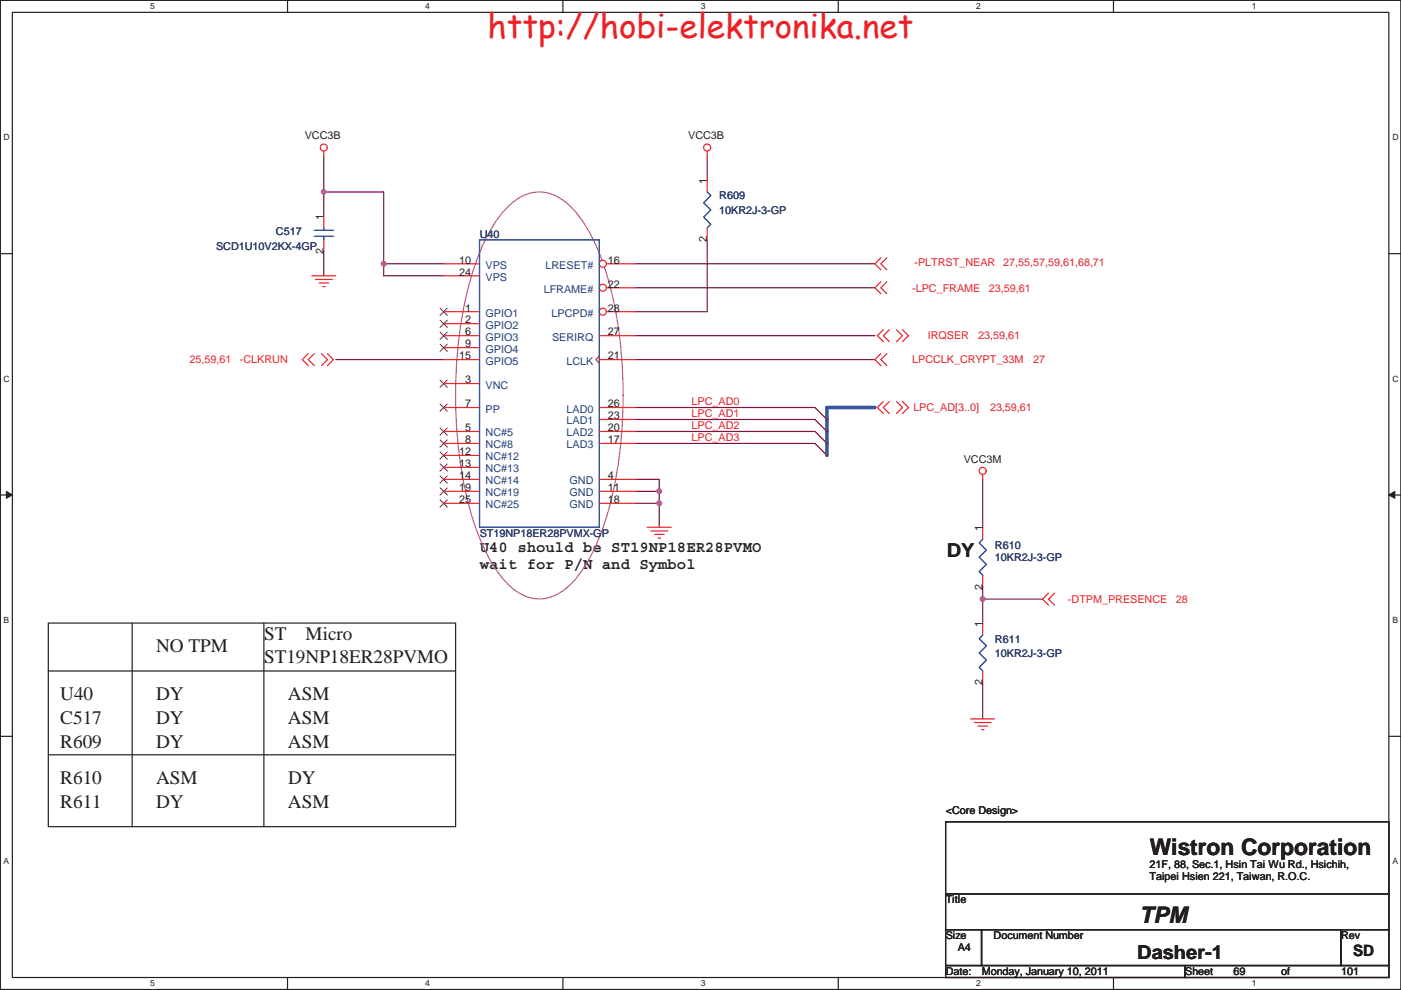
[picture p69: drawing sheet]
<svg xmlns="http://www.w3.org/2000/svg" width="297mm" height="210mm" viewBox="0 0 297 210" stroke-linecap="round" stroke-linejoin="round" font-family="sans-serif">
<defs><g id="words">
<text font-size="7.1" fill="#ed2024" x="103.3" y="8.1">http://hobi-elektronika.net</text>
<g font-size="4.8" fill="#231f20">
<text x="243.8" y="181.4">Wistron Corporation</text>
<text x="241.6" y="195.8">TPM</text>
</g>
<g font-size="4.1" fill="#231f20">
<text x="200.8" y="118.1">DY</text>
<text x="56" y="135.8">ST</text>
<text x="64.8" y="135.8">Micro</text>
<text x="33.1" y="138.3">NO TPM</text>
<text x="56" y="140.6">ST19NP18ER28PVMO</text>
<text x="12.8" y="148.5">U40</text>
<text x="33.1" y="148.5">DY</text>
<text x="61.1" y="148.5">ASM</text>
<text x="12.8" y="153.6">C517</text>
<text x="33.1" y="153.6">DY</text>
<text x="61.1" y="153.6">ASM</text>
<text x="12.8" y="158.6">R609</text>
<text x="33.1" y="158.6">DY</text>
<text x="61.1" y="158.6">ASM</text>
<text x="12.8" y="166.3">R610</text>
<text x="33.1" y="166.3">ASM</text>
<text x="61.1" y="166.3">DY</text>
<text x="12.8" y="171.3">R611</text>
<text x="33.1" y="171.3">DY</text>
<text x="61.1" y="171.3">ASM</text>
<text x="241.1" y="203.5">Dasher-1</text>
</g>
<g font-size="3.3" fill="#231f20">
<text x="101.7" y="117.1">U40 should be ST19NP18ER28PVMO</text>
<text x="101.7" y="120.8">wait for P/N and Symbol</text>
<text x="286.9" y="202.8">SD</text>
</g>
<g font-size="2.3" fill="#231f20">
<text x="64.6" y="29.6">VCC3B</text>
<text x="145.9" y="29.6">VCC3B</text>
<text x="149.9" y="38.9" transform="rotate(-90 149.9 38.9)">1</text>
<text x="68.6" y="46.6" transform="rotate(-90 68.6 46.6)">1</text>
<text x="68.6" y="53.9" transform="rotate(-90 68.6 53.9)">2</text>
<text x="149.9" y="51.4" transform="rotate(-90 149.9 51.4)">2</text>
<text x="97.4" y="55.9">10</text>
<text x="97.4" y="58.5">24</text>
<text x="128.9" y="55.9">16</text>
<text x="128.9" y="61">22</text>
<text x="98.6" y="66.1">1</text>
<text x="98.6" y="68.6">2</text>
<text x="98.6" y="71.2">6</text>
<text x="128.9" y="71.2">27</text>
<text x="128.9" y="66.1">28</text>
<text x="97.4" y="76.2">15</text>
<text x="98.6" y="73.7">9</text>
<text x="128.9" y="76.2">21</text>
<text x="98.6" y="81.3">3</text>
<text x="98.6" y="86.4">7</text>
<text x="128.9" y="88.9">23</text>
<text x="128.9" y="86.4">26</text>
<text x="98.6" y="91.5">5</text>
<text x="98.6" y="94">8</text>
<text x="128.9" y="94">17</text>
<text x="128.9" y="91.5">20</text>
<text x="97.4" y="96.6">12</text>
<text x="97.4" y="99.1">13</text>
<text x="97.4" y="101.6">14</text>
<text x="128.9" y="101.6">4</text>
<text x="204.3" y="98.2">VCC3M</text>
<text x="97.4" y="104.2">19</text>
<text x="97.4" y="106.7">25</text>
<text x="128.9" y="104.2">11</text>
<text x="128.9" y="106.7">18</text>
<text x="208.3" y="112.6" transform="rotate(-90 208.3 112.6)">1</text>
<text x="208.3" y="125.1" transform="rotate(-90 208.3 125.1)">2</text>
<text x="208.3" y="132.9" transform="rotate(-90 208.3 132.9)">1</text>
<text x="208.3" y="145.4" transform="rotate(-90 208.3 145.4)">2</text>
<text x="200.5" y="172.6">&lt;Core Design&gt;</text>
<text x="243.7" y="184">21F, 88, Sec.1, Hsin Tai Wu Rd., Hsichih,</text>
<text x="200.5" y="191.6">Title</text>
<text x="243.7" y="186.7">Taipei Hsien 221, Taiwan, R.O.C.</text>
<text x="200.5" y="199.3">Size</text>
<text x="203.1" y="201.8">A4</text>
<text x="210.7" y="199.3">Document Number</text>
<text x="284.3" y="199.3">Rev</text>
<text x="200.5" y="206.9">Date:</text>
<text x="208.1" y="206.9">Monday, January 10, 2011</text>
<text x="251.3" y="206.9">Sheet</text>
<text x="261.5" y="206.9">69</text>
<text x="271.7" y="206.9">of</text>
<text x="284.4" y="206.9">101</text>
</g>
<g font-size="2.3" fill="#2d2d72">
<text x="152.5" y="42.3">R609</text>
<text x="152.5" y="45.3">10KR2J-3-GP</text>
<text x="45.8" y="53">SCD1U10V2KX-4GP</text>
<text x="58.5" y="49.9">C517</text>
<text x="101.7" y="50.4">U40</text>
<text x="101.7" y="113.9">ST19NP18ER28PVMX-GP</text>
<text x="210.9" y="116.5">R610</text>
<text x="210.9" y="119">10KR2J-3-GP</text>
<text x="210.9" y="136.3">R611</text>
<text x="210.9" y="139.3">10KR2J-3-GP</text>
</g>
<g font-size="2.3" fill="#1d437e">
<text x="103" y="57">VPS</text>
<text x="103" y="59.6">VPS</text>
<text x="115.7" y="57">LRESET#</text>
<text x="115.3" y="62.1">LFRAME#</text>
<text x="103" y="67.2">GPIO1</text>
<text x="103" y="69.7">GPIO2</text>
<text x="116.9" y="67.2">LPCPD#</text>
<text x="103" y="72.3">GPIO3</text>
<text x="103" y="74.8">GPIO4</text>
<text x="103" y="77.3">GPIO5</text>
<text x="117.1" y="72.3">SERIRQ</text>
<text x="120.1" y="77.3">LCLK</text>
<text x="103" y="82.4">VNC</text>
<text x="103" y="87.5">PP</text>
<text x="120.1" y="87.5">LAD0</text>
<text x="103" y="92.6">NC#5</text>
<text x="103" y="95.1">NC#8</text>
<text x="120.1" y="95.1">LAD3</text>
<text x="120.1" y="92.6">LAD2</text>
<text x="120.1" y="90">LAD1</text>
<text x="103" y="97.7">NC#12</text>
<text x="103" y="100.2">NC#13</text>
<text x="103" y="102.7">NC#14</text>
<text x="103" y="105.3">NC#19</text>
<text x="103" y="107.8">NC#25</text>
<text x="120.7" y="102.7">GND</text>
<text x="120.7" y="105.3">GND</text>
<text x="120.7" y="107.8">GND</text>
</g>
<g font-size="2.3" fill="#ec2426">
<text x="193.9" y="56.5">-PLTRST_NEAR</text>
<text x="212.7" y="56.5">27,55,57,59,61,68,71</text>
<text x="193.4" y="61.8">-LPC_FRAME</text>
<text x="209.7" y="61.8">23,59,61</text>
<text x="40.2" y="77.1">25,59,61</text>
<text x="50.9" y="77.1">-CLKRUN</text>
<text x="193.4" y="77.1">LPCCLK_CRYPT_33M</text>
<text x="196.7" y="72">IRQSER</text>
<text x="207.4" y="72">23,59,61</text>
<text x="219" y="77.1">27</text>
<text x="146.6" y="88.5">LPC_AD1</text>
<text x="146.6" y="85.9">LPC_AD0</text>
<text x="193.6" y="87.2">LPC_AD[3..0]</text>
<text x="209.9" y="87.2">23,59,61</text>
<text x="146.6" y="93.6">LPC_AD3</text>
<text x="146.6" y="91">LPC_AD2</text>
<text x="226.4" y="127.9">-DTPM_PRESENCE</text>
<text x="249.3" y="127.9">28</text>
</g>
<g font-size="1.8" fill="#231f20">
<text x="31.8" y="1.9">5</text>
<text x="90.2" y="1.9">4</text>
<text x="148.6" y="1.9">3</text>
<text x="207" y="1.9">2</text>
<text x="265.4" y="1.9">1</text>
<text x=".7" y="29.8">D</text>
<text x="295.3" y="29.8">D</text>
<text x=".7" y="81">C</text>
<text x="295.3" y="81">C</text>
<text x=".7" y="132.2">B</text>
<text x="295.3" y="132.2">B</text>
<text x=".7" y="183.3">A</text>
<text x="295.3" y="183.3">A</text>
<text x="31.8" y="209.2">5</text>
<text x="90.2" y="209.2">4</text>
<text x="148.6" y="209.2">3</text>
<text x="207" y="209.2">2</text>
<text x="265.4" y="209.2">1</text>
</g>
</g></defs>
<path d="M.1 .1h296.9v209.8h-296.9zM2.6 2.6h291.9v204.7h-291.9z" fill="none" stroke="#231f20" stroke-width=".25"/>
<g fill="#fff">
<path d="M31.8 .3h1v2h-1z"/>
<path d="M31.8 207.6h1v2h-1z"/>
</g>
<path d="M61 .1v2.5M61 207.3v2.6" fill="none" stroke="#231f20" stroke-width=".25"/>
<g fill="#fff">
<path d="M90.1 .3h1v2h-1z"/>
<path d="M90.1 207.6h1v2h-1z"/>
</g>
<path d="M119.3 .1v2.5M119.3 207.3v2.6" fill="none" stroke="#231f20" stroke-width=".25"/>
<g fill="#fff">
<path d="M148.5 .3h1v2h-1z"/>
<path d="M148.5 207.6h1v2h-1z"/>
</g>
<path d="M177.7 .1v2.5M177.7 207.3v2.6" fill="none" stroke="#231f20" stroke-width=".25"/>
<g fill="#fff">
<path d="M206.9 .3h.9v2h-.9z"/>
<path d="M206.9 207.6h.9v2h-.9z"/>
</g>
<path d="M236.1 .1v2.5M236.1 207.3v2.6" fill="none" stroke="#231f20" stroke-width=".25"/>
<g fill="#fff">
<path d="M265.3 .3h.9v2h-.9z"/>
<path d="M265.3 207.6h.9v2h-.9z"/>
<path d="M.7 28.2h1.3v2h-1.3z"/>
<path d="M295.1 28.2h1.3v2h-1.3z"/>
<path d="M.7 79.4h1.3v2h-1.3z"/>
<path d="M295.1 79.4h1.3v2h-1.3z"/>
</g>
<path d="M.1 53.8h2.5M294.5 53.8h2.5" fill="none" stroke="#231f20" stroke-width=".25"/>
<g fill="#fff">
<path d="M.7 130.6h1.2v2h-1.2z"/>
<path d="M295.1 130.6h1.2v2h-1.2z"/>
</g>
<path d="M.1 105h2.5M294.5 105h2.5" fill="none" stroke="#231f20" stroke-width=".25"/>
<path d="M1.4 104.2l1.2 .8-1.2 .7z" fill="#231f20"/>
<path d="M1.4 104.2l1.2 .8-1.2 .7z" fill="none" stroke="#231f20" stroke-width=".21"/>
<path d="M294.5 105l1.2-.8v1.5z" fill="#231f20"/>
<path d="M294.5 105l1.2-.8v1.5z" fill="none" stroke="#231f20" stroke-width=".21"/>
<g fill="#fff">
<path d="M.7 181.7h1.2v2h-1.2z"/>
<path d="M295.1 181.7h1.2v2h-1.2z"/>
</g>
<path d="M.1 156.2h2.5M294.5 156.2h2.5" fill="none" stroke="#231f20" stroke-width=".25"/>
<path d="M81.4 40.7v15.3h12.7M81.4 58.5h12.7M134.7 56h50.8M134.7 101.7h5.1M139.8 104.2v2.6h-5.1" fill="none" stroke="#7f1542" stroke-width=".25"/>
<circle cx="139.8" cy="104.2" r=".49" fill="#b8529f"/>
<circle cx="139.8" cy="104.2" r=".49" fill="none" stroke="#b8529f" stroke-width=".25"/>
<path d="M139.8 106.8v5" fill="none" stroke="#7f1542" stroke-width=".25"/>
<circle cx="139.8" cy="106.7" r=".49" fill="#b8529f"/>
<circle cx="139.8" cy="106.7" r=".49" fill="none" stroke="#b8529f" stroke-width=".25"/>
<path d="M68.7 33.1v7.6h12.7M134.7 76.3h50.8M134.7 71.2h50.8M134.7 94.1h38.1M134.7 91.5h38.1M134.7 86.4h38.1M134.7 89h38.1M139.8 101.7v2.5h-5.1M208.4 101.7v10.1M221.1 127.1h-12.7v5.1M208.4 144.9v7.6" fill="none" stroke="#7f1542" stroke-width=".25"/>
<path d="M175.3 86.4h10.2M175.3 94.1v2.5" fill="none" stroke="#3a53a4" stroke-width=".76"/>
<circle cx="208.4" cy="127.1" r=".49" fill="#b8529f"/>
<circle cx="208.4" cy="127.1" r=".49" fill="none" stroke="#b8529f" stroke-width=".25"/>
<path d="M149.9 33.1v5.1M81.4 56v2.5M149.9 50.9v15.2h-15.2M71.2 76.3h22.9M208.4 124.5v2.6" fill="none" stroke="#7f1542" stroke-width=".25"/>
<circle cx="81.4" cy="55.9" r=".49" fill="#b8529f"/>
<circle cx="81.4" cy="55.9" r=".49" fill="none" stroke="#b8529f" stroke-width=".25"/>
<path d="M68.7 40.7v5.1M68.7 53.4v5.1" fill="none" stroke="#7f1542" stroke-width=".25"/>
<circle cx="68.7" cy="40.7" r=".49" fill="#b8529f"/>
<g fill="none" stroke="#b8529f" stroke-width=".25">
<path d="M107.1 44.4a9.6 9.6 0 0 1 8.5-3.6 11.8 11.8 0 0 1 7 4.9 42.9 42.9 0 0 1 6.9 15.5 97.8 97.8 0 0 1-.7 47.7 36.7 36.7 0 0 1-7.3 14.5 9.6 9.6 0 0 1-8.4 3.5 11.8 11.8 0 0 1-7-4.8 43.1 43.1 0 0 1-6.9-15.6 97.8 97.8 0 0 1 .7-47.7 36.7 36.7 0 0 1 7.2-14.4z"/>
<circle cx="68.7" cy="40.7" r=".49"/>
</g>
<path d="M134.7 61h50.8M172.8 91.5l2.5 2.6M172.8 94.1l2.5 2.5M172.8 86.4l2.5 2.6M172.8 89l2.5 2.5" fill="none" stroke="#7f1542" stroke-width=".25"/>
<path d="M175.3 86.4v7.7" fill="none" stroke="#3a53a4" stroke-width=".76"/>
<g fill="none" stroke="#ec2426" stroke-width=".25">
<path d="M68.7 32.1v1M149.9 32.1v1M66.1 58.5h5.1M66.9 59.3h3.5M94.1 56h7.6M186.8 54.7l-1.3 1.3 1.3 1.2M186.8 59.8l-1.3 1.2 1.3 1.3M188 54.7l-1.2 1.3 1.2 1.2M188 59.8l-1.2 1.2 1.2 1.3M65.4 75l-1.3 1.3 1.3 1.2M66.6 75l-1.2 1.3 1.2 1.2M67.7 60h2"/>
<path d="M68.2 75l1.2 1.3-1.2 1.2M68.4 60.8h.5M69.4 75l1.3 1.3-1.3 1.2M94.1 66.1h7.6M94.1 68.7h7.6M94.1 71.2h7.6M94.1 73.7h7.6M94.1 76.3h7.6M186.8 75l-1.3 1.3 1.3 1.2M187.3 69.9l-1.3 1.3 1.3 1.3M188 75l-1.2 1.3 1.2 1.2M188.6 69.9l-1.3 1.3 1.3 1.3"/>
<path d="M190.1 69.9l1.2 1.3-1.2 1.3M191.3 69.9l1.3 1.3-1.3 1.3M94.1 81.4h7.6M94.1 91.5h7.6M94.1 86.4h7.6M94.1 94.1h7.6M94.1 96.6h7.6M94.1 99.1h7.6M187.3 85.2l-1.3 1.2 1.3 1.3M188.6 85.2l-1.3 1.2 1.3 1.3M190.1 85.2l1.2 1.2-1.2 1.3M191.3 85.2l1.3 1.2-1.3 1.3"/>
<path d="M94.1 101.7h7.6M127.1 101.7h7.6M127.1 104.2h7.6M137.2 111.8h5.1M138 112.6h3.6M138.8 113.4h2M139.5 114.1h.6M208.4 100.7v1M222.3 125.8l-1.2 1.3 1.2 1.2M223.6 125.8l-1.3 1.3 1.3 1.2M205.8 152.5h5.1M206.6 153.3h3.5"/>
<path d="M207.4 154h2M208.1 154.8h.5"/>
<circle cx="68.6" cy="31.3" r=".75"/>
<circle cx="149.9" cy="31.3" r=".75"/>
<circle cx="208.3" cy="99.9" r=".75"/>
</g>
<path d="M10.2 132.2h86.4v43.1h-86.4zM28 132.2v43.1M56 132.2v43.1M10.2 142.3h86.4M10.2 160.1h86.4M200.5 174.3h94v15.3h-94zM200.5 189.6h94v7.6h-94zM200.5 197.2h7.6v7.6h-7.6zM208.1 197.2h76.2v7.6h-76.2zM284.3 197.2h10.2v7.6h-10.2zM200.5 204.8h50.8v2.5h-50.8zM251.3 204.8h43.2v2.5h-43.2z" fill="none" stroke="#231f20" stroke-width=".25"/>
<g fill="none" stroke="#7f431c" stroke-width=".21">
<path d="M93.3 65.4l1.6 1.5M93.3 67.9l1.6 1.6M93.3 70.5l1.6 1.5M93.3 73l1.6 1.5M94.8 65.4l-1.5 1.5M94.8 67.9l-1.5 1.6M94.8 70.5l-1.5 1.5M94.8 73l-1.5 1.5M93.3 80.6l1.6 1.6M93.3 90.8l1.6 1.5M93.3 85.7l1.6 1.5M93.3 93.3l1.6 1.6"/>
<path d="M93.3 95.9l1.6 1.5M93.3 98.4l1.6 1.5M94.8 80.6l-1.5 1.6M94.8 90.8l-1.5 1.5M94.8 85.7l-1.5 1.5M94.8 93.3l-1.5 1.6M94.8 95.9l-1.5 1.5M94.8 98.4l-1.5 1.5M93.3 100.9l1.6 1.6M94.8 100.9l-1.5 1.6"/>
</g>
<circle cx="127.8" cy="55.9" r=".74" fill="#fff"/>
<g fill="none" stroke="#ec2426" stroke-width=".25">
<path d="M128.6 56h6.1M127.1 75.5l-.8 .8 .8 .8M127.1 76.3h7.6M127.1 94.1h7.6M127.1 91.5h7.6M94.1 104.2h7.6M127.1 106.8h7.6"/>
<circle cx="127.8" cy="55.9" r=".74"/>
</g>
<path d="M93.3 103.5l1.6 1.5M94.8 103.5l-1.5 1.5" fill="none" stroke="#7f431c" stroke-width=".21"/>
<circle cx="127.8" cy="61" r=".74" fill="#fff"/>
<g fill="none" stroke="#ec2426" stroke-width=".25">
<path d="M94.1 58.5h7.6M127.1 71.2h7.6M128.6 61h6.1M127.1 89h7.6M127.1 86.4h7.6M94.1 106.8h7.6"/>
<circle cx="127.8" cy="61" r=".74"/>
</g>
<path d="M93.3 106l1.6 1.6M94.8 106l-1.5 1.6" fill="none" stroke="#7f431c" stroke-width=".21"/>
<circle cx="127.8" cy="66.1" r=".74" fill="#fff"/>
<g fill="none" stroke="#ec2426" stroke-width=".25">
<path d="M149.9 38.2v2.5M68.7 45.8v2.5M68.7 50.9v2.5M149.9 48.3v2.6M128.6 66.1h6.1M208.4 111.8v2.6M208.4 122v2.5M208.4 132.2v2.5M208.4 142.3v2.6"/>
<circle cx="127.8" cy="66.1" r=".74"/>
</g>
<path d="M66.6 48.9h4.1M66.6 50.1h4.1M68.7 48.3v.6M68.7 50.1v.8M101.7 50.9h25.4v60.9h-25.4zM149.9 40.7l.8 .8-1.5 1.5 1.5 1.5-1.5 1.5 1.5 1.6-.8 .7M208.4 114.4l-.8 .8 1.5 1.5-1.5 1.5 1.5 1.5-1.5 1.6 .8 .7M208.4 134.7l-.8 .8 1.5 1.5-1.5 1.5 1.5 1.5-1.5 1.6 .8 .7" fill="none" stroke="#3a53a4" stroke-width=".25"/>
<circle cx="139.8" cy="104.2" r=".49" fill="#b8529f"/>
<circle cx="139.8" cy="104.2" r=".49" fill="none" stroke="#b8529f" stroke-width=".25"/>
<circle cx="139.8" cy="106.7" r=".49" fill="#b8529f"/>
<circle cx="139.8" cy="106.7" r=".49" fill="none" stroke="#b8529f" stroke-width=".25"/>
<circle cx="208.4" cy="127.1" r=".49" fill="#b8529f"/>
<circle cx="208.4" cy="127.1" r=".49" fill="none" stroke="#b8529f" stroke-width=".25"/>
<circle cx="81.4" cy="55.9" r=".49" fill="#b8529f"/>
<circle cx="81.4" cy="55.9" r=".49" fill="none" stroke="#b8529f" stroke-width=".25"/>
<circle cx="68.7" cy="40.7" r=".49" fill="#b8529f"/>
<circle cx="68.7" cy="40.7" r=".49" fill="none" stroke="#b8529f" stroke-width=".25"/>
<use href="#words"/>
</svg>
